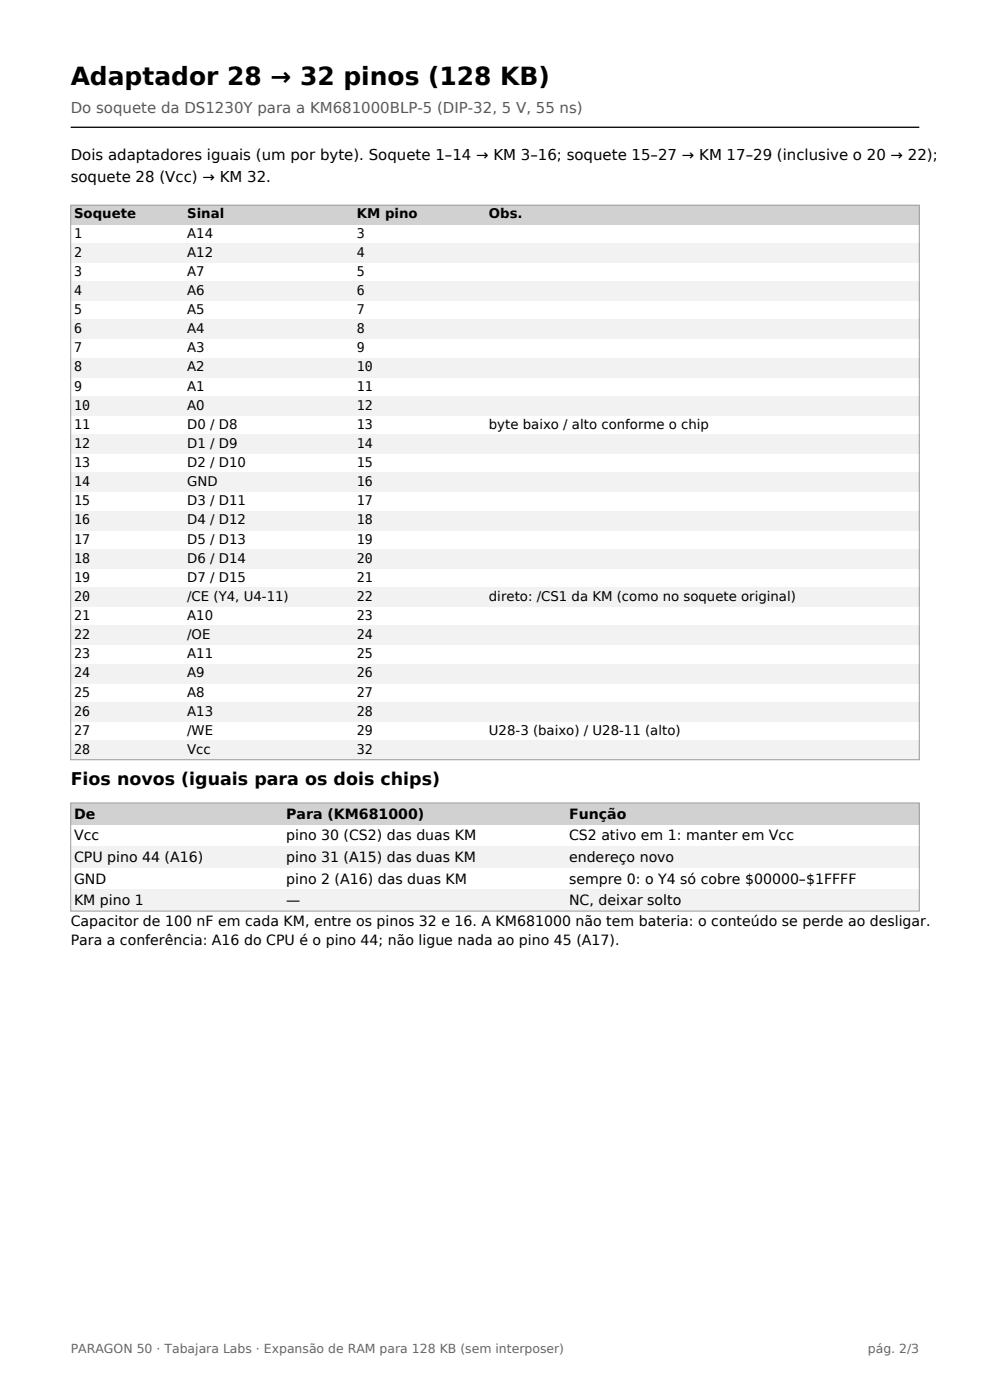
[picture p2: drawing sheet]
<svg xmlns="http://www.w3.org/2000/svg" width="210mm" height="297mm" viewBox="0 0 210 297" stroke-linecap="round" stroke-linejoin="round" font-family="sans-serif">
<defs><g id="words">
<text font-size="5.3" x="15" y="18">Adaptador 28 → 32 pinos (128 KB)</text>
<text font-size="3.7" x="15" y="166.5">Fios novos (iguais para os dois chips)</text>
<text font-size="3.2" fill="#595959" x="15" y="24">Do soquete da DS1230Y para a KM681000BLP-5 (DIP-32, 5 V, 55 ns)</text>
<g font-size="3.2">
<text x="15" y="34">Dois adaptadores iguais (um por byte). Soquete 1–14 → KM 3–16; soquete 15–27 → KM 17–29 (inclusive o 20 → 22);</text>
<text x="15" y="38.6">soquete 28 (Vcc) → KM 32.</text>
</g>
<g font-size="3">
<text x="15.7" y="173.7">De</text>
<text x="60.7" y="173.7">Para (KM681000)</text>
<text x="120.7" y="173.7">Função</text>
<text x="15.7" y="178.3">Vcc</text>
<text x="60.7" y="178.3">pino 30 (CS2) das duas KM</text>
<text x="120.7" y="178.3">CS2 ativo em 1: manter em Vcc</text>
<text x="15.7" y="182.9">CPU pino 44 (A16)</text>
<text x="60.7" y="182.9">pino 31 (A15) das duas KM</text>
<text x="120.7" y="182.9">endereço novo</text>
<text x="15.7" y="187.5">GND</text>
<text x="60.7" y="187.5">pino 2 (A16) das duas KM</text>
<text x="120.7" y="187.5">sempre 0: o Y4 só cobre $00000–$1FFFF</text>
<text x="15" y="196.5">Capacitor de 100 nF em cada KM, entre os pinos 32 e 16. A KM681000 não tem bateria: o conteúdo se perde ao desligar.</text>
<text x="15.7" y="192">KM pino 1</text>
<text x="60.7" y="192">—</text>
<text x="120.7" y="192">NC, deixar solto</text>
<text x="15" y="200.5">Para a conferência: A16 do CPU é o pino 44; não ligue nada ao pino 45 (A17).</text>
</g>
<g font-size="2.8">
<text x="15.7" y="46.3">Soquete</text>
<text x="39.7" y="46.3">Sinal</text>
<text x="75.7" y="46.3">KM pino</text>
<text x="103.7" y="46.3">Obs.</text>
<text x="15.7" y="50.4">1</text>
<text x="39.7" y="50.4">A14</text>
<text x="75.7" y="50.4">3</text>
<text x="15.7" y="54.5">2</text>
<text x="15.7" y="58.5">3</text>
<text x="39.7" y="54.5">A12</text>
<text x="39.7" y="58.5">A7</text>
<text x="75.7" y="54.5">4</text>
<text x="75.7" y="58.5">5</text>
<text x="15.7" y="62.6">4</text>
<text x="39.7" y="62.6">A6</text>
<text x="75.7" y="62.6">6</text>
<text x="15.7" y="66.6">5</text>
<text x="15.7" y="70.7">6</text>
<text x="39.7" y="66.6">A5</text>
<text x="39.7" y="70.7">A4</text>
<text x="75.7" y="66.6">7</text>
<text x="75.7" y="70.7">8</text>
<text x="15.7" y="74.7">7</text>
<text x="39.7" y="74.7">A3</text>
<text x="75.7" y="74.7">9</text>
<text x="15.7" y="78.8">8</text>
<text x="15.7" y="82.9">9</text>
<text x="39.7" y="78.8">A2</text>
<text x="39.7" y="82.9">A1</text>
<text x="75.7" y="78.8">10</text>
<text x="75.7" y="82.9">11</text>
<text x="15.7" y="86.9">10</text>
<text x="39.7" y="86.9">A0</text>
<text x="75.7" y="86.9">12</text>
<text x="15.7" y="91">11</text>
<text x="15.7" y="95">12</text>
<text x="39.7" y="91">D0 / D8</text>
<text x="39.7" y="95">D1 / D9</text>
<text x="75.7" y="91">13</text>
<text x="75.7" y="95">14</text>
<text x="103.7" y="91">byte baixo / alto conforme o chip</text>
<text x="15.7" y="99.1">13</text>
<text x="39.7" y="99.1">D2 / D10</text>
<text x="75.7" y="99.1">15</text>
<text x="15.7" y="103.1">14</text>
<text x="15.7" y="107.2">15</text>
<text x="39.7" y="103.1">GND</text>
<text x="39.7" y="107.2">D3 / D11</text>
<text x="75.7" y="103.1">16</text>
<text x="75.7" y="107.2">17</text>
<text x="15.7" y="111.3">16</text>
<text x="39.7" y="111.3">D4 / D12</text>
<text x="75.7" y="111.3">18</text>
<text x="15.7" y="115.3">17</text>
<text x="15.7" y="119.4">18</text>
<text x="39.7" y="115.3">D5 / D13</text>
<text x="39.7" y="119.4">D6 / D14</text>
<text x="75.7" y="115.3">19</text>
<text x="75.7" y="119.4">20</text>
<text x="15.7" y="123.4">19</text>
<text x="39.7" y="123.4">D7 / D15</text>
<text x="75.7" y="123.4">21</text>
<text x="15.7" y="127.5">20</text>
<text x="15.7" y="131.5">21</text>
<text x="39.7" y="127.5">/CE (Y4, U4-11)</text>
<text x="39.7" y="131.5">A10</text>
<text x="75.7" y="127.5">22</text>
<text x="75.7" y="131.5">23</text>
<text x="103.7" y="127.5">direto: /CS1 da KM (como no soquete original)</text>
<text x="15.7" y="135.6">22</text>
<text x="39.7" y="135.6">/OE</text>
<text x="75.7" y="135.6">24</text>
<text x="15.7" y="139.7">23</text>
<text x="15.7" y="143.7">24</text>
<text x="39.7" y="139.7">A11</text>
<text x="39.7" y="143.7">A9</text>
<text x="75.7" y="139.7">25</text>
<text x="75.7" y="143.7">26</text>
<text x="15.7" y="147.8">25</text>
<text x="39.7" y="147.8">A8</text>
<text x="75.7" y="147.8">27</text>
<text x="15.7" y="151.8">26</text>
<text x="15.7" y="155.9">27</text>
<text x="39.7" y="151.8">A13</text>
<text x="39.7" y="155.9">/WE</text>
<text x="75.7" y="151.8">28</text>
<text x="75.7" y="155.9">29</text>
<text x="103.7" y="155.9">U28-3 (baixo) / U28-11 (alto)</text>
<text x="15.7" y="159.9">28</text>
<text x="39.7" y="159.9">Vcc</text>
<text x="75.7" y="159.9">32</text>
</g>
<g font-size="2.6" fill="#666">
<text x="15" y="287">PARAGON 50 · Tabajara Labs · Expansão de RAM para 128 KB (sem interposer)</text>
<text x="184.1" y="287">pág. 2/3</text>
</g>
</g></defs>
<path d="M15 27h180" fill="none" stroke="#000" stroke-width=".28"/>
<path d="M15 43.5h180v4.1h-180z" fill-rule="evenodd" fill="#d1d1d1"/>
<g fill="#f2f2f2">
<path d="M15 51.6h180v4.1h-180z" fill-rule="evenodd"/>
<path d="M15 59.8h180v4h-180z" fill-rule="evenodd"/>
<path d="M15 67.9h180v4h-180z" fill-rule="evenodd"/>
<path d="M15 76h180v4h-180z" fill-rule="evenodd"/>
<path d="M15 84.1h180v4.1h-180z" fill-rule="evenodd"/>
<path d="M15 92.2h180v4.1h-180z" fill-rule="evenodd"/>
<path d="M15 100.3h180v4.1h-180z" fill-rule="evenodd"/>
<path d="M15 108.4h180v4.1h-180z" fill-rule="evenodd"/>
<path d="M15 116.6h180v4h-180z" fill-rule="evenodd"/>
<path d="M15 124.7h180v4h-180z" fill-rule="evenodd"/>
<path d="M15 132.8h180v4h-180z" fill-rule="evenodd"/>
<path d="M15 140.9h180v4h-180z" fill-rule="evenodd"/>
<path d="M15 149h180v4.1h-180z" fill-rule="evenodd"/>
<path d="M15 157.1h180v4.1h-180z" fill-rule="evenodd"/>
</g>
<path d="M15 43.5h180v117.7h-180z" fill="none" stroke="#999" stroke-width=".21"/>
<path d="M15 170.3h180v4.6h-180z" fill-rule="evenodd" fill="#d1d1d1"/>
<g fill="#f2f2f2">
<path d="M15 179.5h180v4.6h-180z" fill-rule="evenodd"/>
<path d="M15 188.7h180v4.6h-180z" fill-rule="evenodd"/>
</g>
<path d="M15 170.3h180v23h-180z" fill="none" stroke="#999" stroke-width=".21"/>
<use href="#words"/>
</svg>
